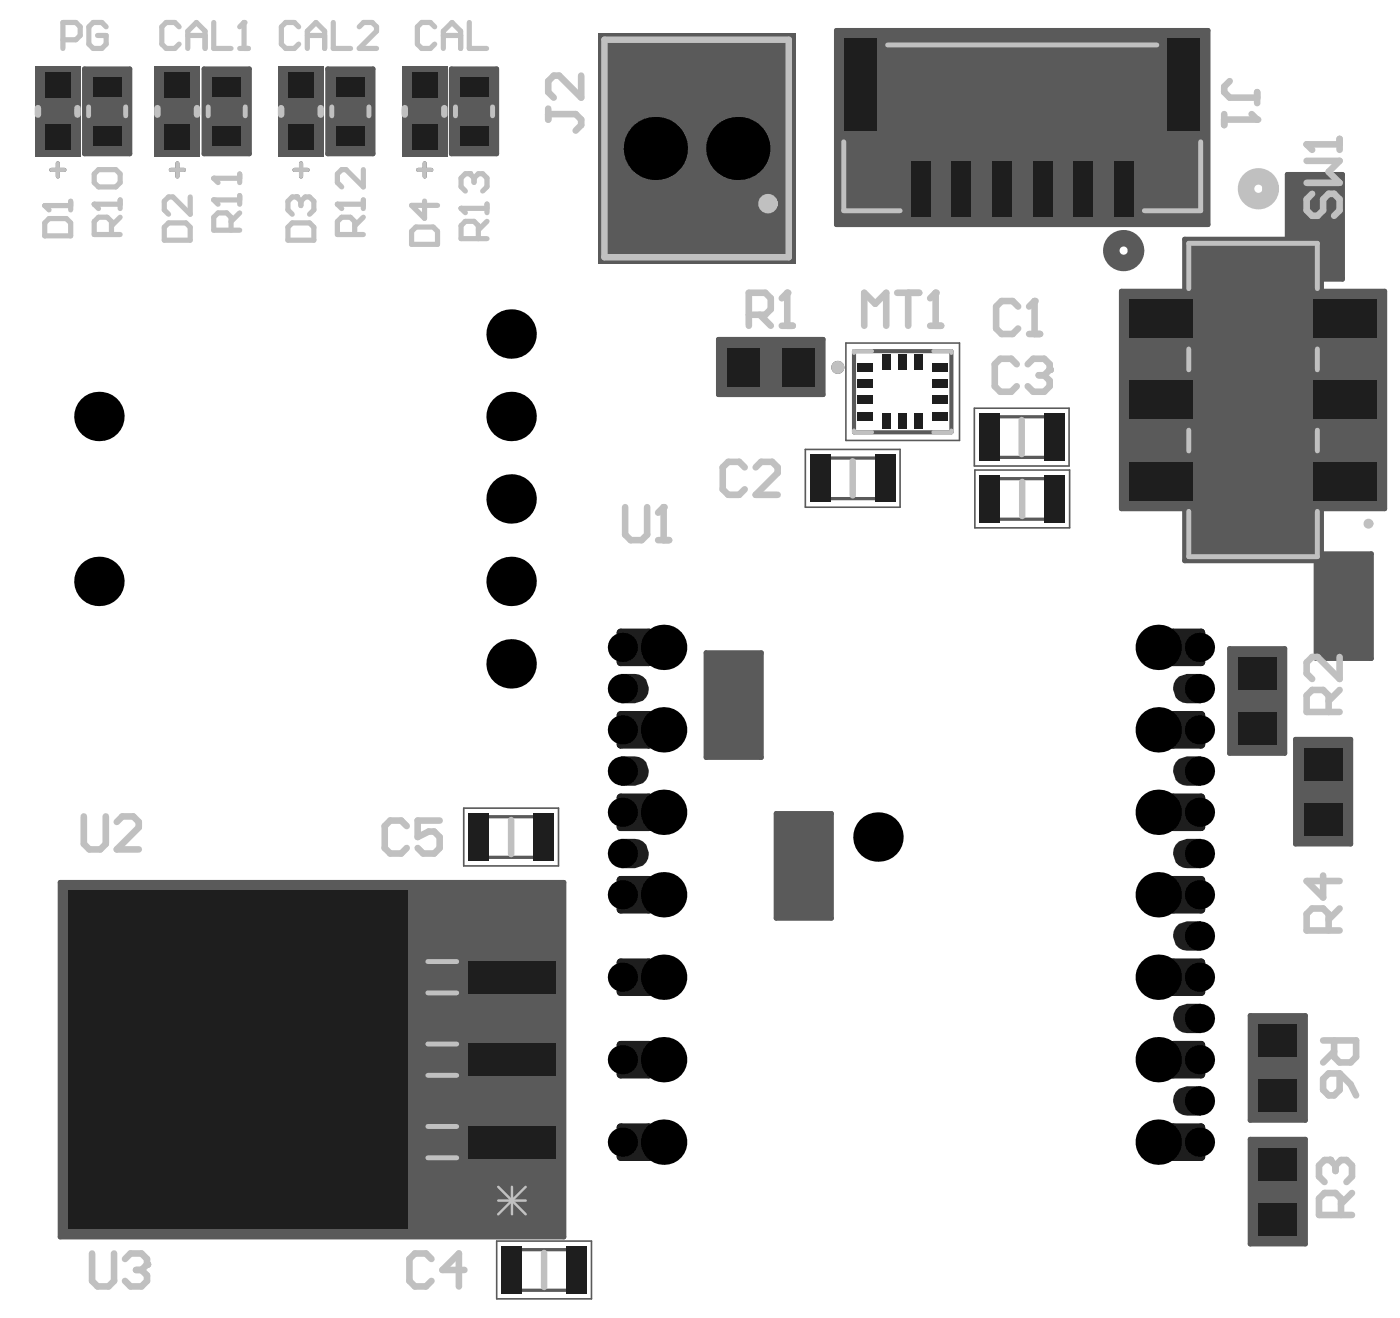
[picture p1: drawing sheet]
<svg xmlns="http://www.w3.org/2000/svg" width="144mm" height="135mm" viewBox="0 0 144 135" stroke-linecap="round" stroke-linejoin="round" font-family="sans-serif">
<path d="M82.6 46.1h9.7v5.9h-9.7zM99.9 41.8h9.7v6h-9.7zM100 48.2h9.7v5.9h-9.7zM47.6 82.8h9.7v6h-9.7zM50.9 127.2h9.8v6h-9.8z" fill="none" stroke="#5a5a5a" stroke-width=".17"/>
<g fill="#5a5a5a">
<path d="M46.3 7.1h4.6v8.7h-4.6z"/>
<path d="M41.2 6.8h4.7v9.3h-4.7z"/>
<path d="M33.6 7.1h4.7v8.7h-4.7z"/>
<path d="M28.5 6.8h4.7v9.3h-4.7z"/>
<path d="M20.9 7.1h4.7v8.7h-4.7z"/>
<path d="M15.8 6.8h4.7v9.3h-4.7z"/>
<path d="M8.7 7.1h4.6v8.7h-4.6z"/>
<path d="M3.6 6.8h4.6v9.3h-4.6z"/>
<path d="M6.2 90.5h51.6v36.3h-51.6z"/>
<path d="M115 29.9h6.5v-5.4h14v5.4h6.5v22.3h-6.5v5.3h-14v-5.3h-6.5z"/>
<path d="M135 56.8h5.6v10.7h-5.6z"/>
<path d="M132 17.9h5.7v10.7h-5.7z"/>
<path d="M72.4 66.9h5.7v10.8h-5.7z"/>
<path d="M128.2 104.1h5.7v10.7h-5.7z"/>
<path d="M79.6 83.4h5.7v10.7h-5.7z"/>
<path d="M132.9 75.8h5.6v10.7h-5.6z"/>
<path d="M128.2 116.8h5.7v10.7h-5.7z"/>
<path d="M126.1 66.5h5.7v10.7h-5.7z"/>
<path d="M73.7 34.8h10.7v5.7h-10.7z"/>
<path d="M61.3 3.4h20.3v23.6h-20.3z"/>
<path d="M85.8 3.1h38.1v19.9h-38.1z"/>
</g>
<g fill="none" stroke="#5a5a5a" stroke-width=".51">
<path d="M8.7 7.1h4.6v8.7h-4.6zM20.9 7.1h4.7v8.7h-4.7zM33.6 7.1h4.7v8.7h-4.7zM46.3 7.1h4.6v8.7h-4.6zM85.8 3.1h38.1v19.9h-38.1zM132 17.9h5.7v10.7h-5.7zM73.7 34.8h10.7v5.7h-10.7zM115 29.9h6.5v-5.4h14v5.4h6.5v22.3h-6.5v5.3h-14v-5.3h-6.5zM135 56.8h5.6v10.7h-5.6zM72.4 66.9h5.7v10.8h-5.7zM126.1 66.5h5.7v10.7h-5.7zM132.9 75.8h5.6v10.7h-5.6z"/>
<path d="M6.2 90.5h51.6v36.3h-51.6zM79.6 83.4h5.7v10.7h-5.7zM128.2 104.1h5.7v10.7h-5.7zM128.2 116.8h5.7v10.7h-5.7z"/>
</g>
<path d="M86.8 35.2h11.6v10h-11.6z" fill="none" stroke="#5a5a5a" stroke-width=".17"/>
<g fill="none" stroke="#5a5a5a" stroke-width=".33">
<path d="M4.6 8.8h2.6v5.3h-2.6zM5.9 11l.5 .8h-1zM16.8 8.8h2.7v5.3h-2.7zM18.2 11l.4 .8h-.9zM29.5 8.8h2.7v5.3h-2.7zM30.9 11l.4 .8h-.9zM42.2 8.8h2.7v5.3h-2.7zM43.5 11l.5 .8h-1zM62.3 4.4h18.3v21.6h-18.3zM84.1 47h6.7v4.1h-6.7zM101.5 42.7h6.6v4.2h-6.6zM101.5 49.1h6.7v4.1h-6.7z"/>
<path d="M49.1 83.7h6.6v4.2h-6.6zM52.5 128.1h6.6v4.2h-6.6z"/>
</g>
<g fill="none" stroke="#5a5a5a" stroke-width=".1">
<path d="M9.5 12.9h3M9.5 8.6h3v5.6h-3zM9.5 9.9h3M21.8 12.9h2.9M21.8 8.6h2.9v5.6h-2.9zM21.8 9.9h2.9M34.5 12.9h2.9M34.5 8.6h2.9v5.6h-2.9zM34.5 9.9h2.9M47.1 12.9h3M47.1 8.6h3v5.6h-3zM47.1 9.9h3"/>
<path d="M87 5h35.7v16.2h-35.7zM132.9 19.9h3.9v6.7h-3.9zM75.7 35.6h6.7v4h-6.7zM77.9 35.6v4M80.2 35.6v4M122.3 25.4h12.4v31.2h-12.4zM132.9 22.1h3.9M132.9 24.4h3.9M127.5 56.6a1.01 1.01 0 0 1 1-1 1.01 1.01 0 0 1 1 1M135.8 58.8h4v6.7h-4zM73.3 73.4h3.9M73.3 68.9h3.9v6.7h-3.9z"/>
<path d="M73.3 71.1h3.9M126.9 70.7h4M126.9 68.5h4v6.7h-4zM126.9 73h4M133.7 77.8h4v6.7h-4zM135.8 61h4M135.8 63.3h4M8 91.3h33.9v34.7h-33.9zM41.9 98.6h13.9v3.2h-13.9M80.4 89.9h4M80.4 85.4h4v6.7h-4zM80.4 87.6h4"/>
<path d="M133.7 80h4M133.7 82.3h4M41.9 115.5h13.9v3.2h-13.9M41.9 107h13.9v3.2h-13.9M129.1 108.3h3.9M129.1 106.1h3.9v6.7h-3.9zM129.1 118.8h3.9v6.7h-3.9zM129.1 110.6h3.9M129.1 123.3h3.9M129.1 121h3.9"/>
<circle cx="133.8" cy="49.3" r=".13"/>
</g>
<path d="M5.3 17.4h1.3M5.9 16.7v1.4M17.5 17.4h1.4M18.2 16.7v1.4M30.2 17.4h1.4M30.9 16.7v1.4M42.9 17.4h1.3M43.6 16.7v1.4M87.6 36h10v8.3h-10z" fill="none" stroke="#5a5a5a" stroke-width=".42"/>
<path d="M51.1 121.7l2.8 2.8M51.1 123.1h2.8M52.5 121.7v2.8M53.9 121.7l-2.8 2.8" fill="none" stroke="#5a5a5a" stroke-width=".25"/>
<circle cx="85.9" cy="37.7" r=".33" fill="none" stroke="#5a5a5a" stroke-width=".66"/>
<circle cx="115.2" cy="25.7" r="1.27" fill="none" stroke="#5a5a5a" stroke-width="1.7"/>
<g fill="none" stroke="#c0c0c0" stroke-width=".51">
<path d="M9.1 11v.9M12.9 11v.9M21.3 11v.9M25.2 11v.9M34 11v.9M37.8 11v.9M46.7 11v.9M50.5 11v.9M86.5 14.5v7.1h5.8M91 4.6h27.6M123.1 14.5v7.1h-5.7M121.9 29.6v-4.7h13.2v4.7"/>
<path d="M121.9 35.8v2.1M135.1 35.8v2.1M121.9 44.1v2.1M121.9 52.4v4.7h13.2v-4.7M135.1 44.1v2.1M43.9 98.6h2.9M43.9 118.7h2.9M43.9 110.2h2.9M43.9 101.8h2.9M43.9 115.5h2.9M43.9 107h2.9"/>
</g>
<g fill="none" stroke="#c0c0c0" stroke-width=".66">
<path d="M3.9 11.1v.6M7.9 11.1v.6M16.1 11.1v.6M20.2 11.1v.6M28.8 11.1v.6M32.9 11.1v.6M41.5 11.1v.6M45.6 11.1v.6M62 4.1h18.9v22.3h-18.9zM87.5 47.3v3.5M104.8 43.1v3.5M104.8 49.4v3.5"/>
<path d="M52.4 84.1v3.5M55.8 128.4v3.5"/>
</g>
<path d="M89.4 36h-1.8v.2M95.7 36h1.9v.2M87.6 44.1v.2h1.8M97.6 44.1v.2h-1.9" fill="none" stroke="#c0c0c0" stroke-width=".42"/>
<g fill="none" stroke="#c0c0c0" stroke-width=".53">
<path d="M18.4 2.7l-.5-.4h-.9l-.4 .4v1.8l.4 .5h.9l.5-.5M19.3 3.6h1.7M19.3 5v-1.8l.8-.9 .9 .9v1.8M21.9 2.3v2.7h1.8M24.6 5h.9M25 2.3v2.7M30.6 2.7l-.4-.4h-.9l-.4 .4v1.8l.4 .5h.9l.4-.5M31.5 3.6h1.8M31.5 5v-1.8l.9-.9 .9 .9v1.8M34.2 2.3v2.7h1.8M36.8 2.7l.5-.4h.9l.4 .4v.5l-1.8 1.8h1.8M44.6 2.7l-.5-.4h-.9l-.4 .4v1.8l.4 .5h.9l.5-.5"/>
<path d="M45.5 5v-1.8l.9-.9 .8 .9v1.8M45.5 3.6h1.7M48.1 2.3v2.7h1.8"/>
</g>
<circle cx="25" cy="2.3" r=".27" fill="#c0c0c0"/>
<path d="M6.5 4.1h1.3l.4-.5v-.9l-.4-.4h-1.3v2.7M10.9 2.7l-.5-.4h-.8l-.5 .4v1.8l.5 .5h.8l.5-.5v-.9h-.9M25 2.3l-.4 .4M47.3 21.4h2.6M49.1 24.5v-1.4l-.5-.4h-.9l-.4 .4v1.4h2.6M49.9 22.7l-.8 .9M49.9 20.9v.9" fill="none" stroke="#c0c0c0" stroke-width=".53"/>
<path d="M5.3 17.4h1.3M5.9 16.7v1.4M17.5 17.4h1.4M18.2 16.7v1.4M30.2 17.4h1.4M30.9 16.7v1.4M42.9 17.4h1.3M43.6 16.7v1.4" fill="none" stroke="#c0c0c0" stroke-width=".42"/>
<path d="M51.1 121.7l2.8 2.8M51.1 123.1h2.8M52.5 121.7v2.8M53.9 121.7l-2.8 2.8" fill="none" stroke="#c0c0c0" stroke-width=".25"/>
<circle cx="47.3" cy="21.4" r=".27" fill="#c0c0c0"/>
<path d="M48.2 17.8h-.5l-.4 .5v.8l.4 .5M47.3 21.4l.4 .4" fill="none" stroke="#c0c0c0" stroke-width=".53"/>
<circle cx="48.2" cy="17.8" r=".27" fill="#c0c0c0"/>
<path d="M48.2 17.8l.4 .5M48.6 18.3v.4M48.6 18.3l.5-.5h.4l.4 .5v.8l-.4 .5M34.6 20.9h2.7M36.4 24v-1.3l-.5-.4h-.9l-.4 .4v1.3h2.7M37.3 22.3l-.9 .9M37.3 20.5v.9" fill="none" stroke="#c0c0c0" stroke-width=".53"/>
<circle cx="34.6" cy="20.9" r=".27" fill="#c0c0c0"/>
<path d="M37.3 17.4v1.8l-1.8-1.8h-.5l-.4 .4v.9l.4 .5M21.9 20.5h2.7M23.7 23.6v-1.3l-.4-.5h-.9l-.5 .5v1.3h2.7M24.6 21.8l-.9 .9M24.6 20.1v.8M34.6 20.9l.4 .5" fill="none" stroke="#c0c0c0" stroke-width=".53"/>
<circle cx="21.9" cy="20.5" r=".27" fill="#c0c0c0"/>
<path d="M21.9 18.3h2.7M24.6 17.8v.9M21.9 20.5l.5 .4" fill="none" stroke="#c0c0c0" stroke-width=".53"/>
<circle cx="21.9" cy="18.3" r=".27" fill="#c0c0c0"/>
<path d="M21.9 18.3l.5 .4M9.7 20.9h2.6M11.4 24v-1.3l-.4-.4h-.9l-.4 .4v1.3h2.6M12.3 22.3l-.9 .9M12.3 20.5v.9" fill="none" stroke="#c0c0c0" stroke-width=".53"/>
<circle cx="9.7" cy="20.9" r=".27" fill="#c0c0c0"/>
<path d="M10.1 17.4h1.8l.4 .4v.9l-.4 .5h-1.8l-.4-.5v-.9zM9.7 20.9l.4 .5M30 22.9h1.7l.5 .4v1.3h-2.7v-1.3zM30.4 20.2h-.4l-.5 .4v.9l.5 .5M42.7 23.3h1.7l.5 .4v1.3h-2.7v-1.3zM43.5 20.6v1.8l-1.3-1.3h2.7" fill="none" stroke="#c0c0c0" stroke-width=".53"/>
<circle cx="30.4" cy="20.2" r=".27" fill="#c0c0c0"/>
<path d="M4.6 21.1h2.6M5 22.4h1.8l.4 .5v1.3h-2.6v-1.3zM7.2 20.6v.9M17.3 22.9h1.8l.4 .4v1.3h-2.7v-1.3zM19.5 20.2v1.8l-1.8-1.8h-.4l-.5 .4v.9l.5 .5M30.4 20.2l.5 .4M30.9 20.6v.5M30.9 20.6l.4-.4h.4l.5 .4v.9l-.5 .5" fill="none" stroke="#c0c0c0" stroke-width=".53"/>
<circle cx="4.6" cy="21.1" r=".27" fill="#c0c0c0"/>
<path d="M4.6 21.1l.4 .4" fill="none" stroke="#c0c0c0" stroke-width=".53"/>
<path d="M134 16.5h3.4l-1.1 1.1 1.1 1.1h-3.4M134 14.8h3.4M134.6 19.9l-.6 .5v1.2l.6 .5h.5l.6-.5v-1.2l.6-.5h.5l.6 .5v1.2l-.6 .5M137.4 14.2v1.2" fill="none" stroke="#c0c0c0" stroke-width=".68"/>
<circle cx="134" cy="14.8" r=".34" fill="#c0c0c0"/>
<path d="M134 14.8l.6 .6M136.3 73v-1.7l-.6-.6h-1.1l-.6 .6v1.7h3.4M137.4 67.4v2.2l-2.3-2.2h-.5l-.6 .5v1.1l.6 .6M137.4 70.7l-1.1 1.2M135.7 89.8v2.2l-1.7-1.7h3.4M136.3 95.4v-1.7l-.6-.6h-1.1l-.6 .6v1.7h3.4M137.4 93.1l-1.1 1.2M9.4 128.5v2.8l.6 .6h1.1l.6-.6v-2.8M12.8 129.1l.6-.6h1.1l.6 .6v.5" fill="none" stroke="#c0c0c0" stroke-width=".68"/>
<circle cx="15.1" cy="129.6" r=".34" fill="#c0c0c0"/>
<path d="M64.1 52v2.8l.6 .6h1.1l.6-.6v-2.8M67.5 55.4h1.1M68.1 52v3.4M8.6 83.7v2.8l.6 .6h1.1l.6-.6v-2.8M12 84.3l.5-.6h1.2l.5 .6v.5l-2.2 2.3h2.2M13.9 130.2h.6M14.5 130.2l.6 .6v.5l-.6 .6h-1.1l-.6-.6M15.1 129.6l-.6 .6" fill="none" stroke="#c0c0c0" stroke-width=".68"/>
<circle cx="68.1" cy="52" r=".34" fill="#c0c0c0"/>
<path d="M68.1 52l-.6 .6M135.7 106.7h3.4v1.7l-.6 .5h-1.1l-.6-.5v-1.7M136.3 110h1.1v1.7l-.6 .6h-.5l-.6-.6v-1.1zM136.4 118.9h-.6l-.5 .6v1.1l.5 .6M136.8 107.8l-1.1 1.1M137.4 110l1.1 1.2 .6 1.1M137.5 124.6v-1.7l-.5-.6h-1.2l-.5 .6v1.7h3.4M138.7 122.3l-1.2 1.1" fill="none" stroke="#c0c0c0" stroke-width=".68"/>
<circle cx="136.4" cy="118.9" r=".34" fill="#c0c0c0"/>
<path d="M76.8 32.3h1.7l.6-.6v-1.1l-.6-.6h-1.7v3.4M77.9 32.3l1.2 1.1M80.2 33.4h1.1M80.7 30v3.4M136.4 118.9l.6 .6M137 119.5v.5M137 119.5l.5-.6h.6l.6 .6v1.1l-.6 .6" fill="none" stroke="#c0c0c0" stroke-width=".68"/>
<circle cx="80.7" cy="30" r=".34" fill="#c0c0c0"/>
<path d="M80.7 30l-.5 .6M88.6 33.4v-3.4l1.2 1.1 1.1-1.1v3.4M92 30h2.3M93.1 30v3.4M95.4 33.4h1.1M96 30v3.4" fill="none" stroke="#c0c0c0" stroke-width=".68"/>
<circle cx="96" cy="30" r=".34" fill="#c0c0c0"/>
<path d="M125.6 11.7v1.1M125.6 12.3h3.3M126.1 8.3l-.5 .6v.5l.5 .6h2.8M128.9 9.4v1.2M96 30l-.6 .6" fill="none" stroke="#c0c0c0" stroke-width=".68"/>
<circle cx="128.9" cy="12.3" r=".34" fill="#c0c0c0"/>
<path d="M56.2 11.1v1.2M56.2 11.7h2.8l.6 .6v.5l-.6 .6M59.6 7.8v2.2l-2.2-2.2h-.6l-.6 .5v1.1l.6 .6M128.4 11.7l.5 .6M104.3 37.3l-.6-.5h-1.1l-.6 .5v2.3l.6 .6h1.1l.6-.6M105.4 37.3l.6-.5h1.1l.6 .5v.6M41.7 84.7l-.6-.6h-1.1l-.5 .6v2.2l.5 .6h1.1l.6-.6M45.1 84.1h-2.3v1.7l1.2-.6h.5l.6 .6v1.1l-.6 .6h-1.1l-.6-.6M44.2 129.1l-.5-.6h-1.1l-.6 .6v2.2l.6 .6h1.1l.5-.6M47.6 130.2h-2.2l1.7-1.7v3.4" fill="none" stroke="#c0c0c0" stroke-width=".68"/>
<circle cx="107.7" cy="37.9" r=".34" fill="#c0c0c0"/>
<path d="M104.4 31.4l-.5-.5h-1.2l-.5 .5v2.3l.5 .5h1.2l.5-.5M105.5 34.2h1.2M106.1 30.9v3.3M106.5 38.5h.6M107.1 38.5l.6 .5v.6l-.6 .6h-1.1l-.6-.6M107.7 37.9l-.6 .6M76.4 47.9l-.6-.6h-1.1l-.6 .6v2.3l.6 .5h1.1l.6-.5M77.5 47.9l.6-.6h1.1l.6 .6v.6l-2.3 2.2h2.3" fill="none" stroke="#c0c0c0" stroke-width=".68"/>
<circle cx="106.1" cy="30.9" r=".34" fill="#c0c0c0"/>
<path d="M106.1 30.9l-.6 .5" fill="none" stroke="#c0c0c0" stroke-width=".68"/>
<circle cx="140.3" cy="53.7" r=".25" fill="none" stroke="#c0c0c0" stroke-width=".51"/>
<circle cx="85.9" cy="37.7" r=".33" fill="none" stroke="#c0c0c0" stroke-width=".66"/>
<circle cx="78.8" cy="20.9" r=".33" fill="none" stroke="#c0c0c0" stroke-width="1.3"/>
<circle cx="129.1" cy="19.4" r="1.27" fill="none" stroke="#c0c0c0" stroke-width="1.7"/>
<g fill="#1e1e1e">
<path d="M120.9 111.6l.8-.2h1.5v3h-1.5a1.53 1.53 0 0 1-1.3-1.1 1.53 1.53 0 0 1 .5-1.7z"/>
<path d="M120.9 103.2l.8-.3h1.5v3h-1.5a1.53 1.53 0 0 1-1.3-1.1 1.53 1.53 0 0 1 .5-1.6z"/>
<path d="M120.9 94.7l.8-.3h1.5v3.1h-1.5a1.53 1.53 0 0 1-1.3-1.1 1.53 1.53 0 0 1 .5-1.7z"/>
<path d="M120.9 86.3l.8-.3h1.5v3h-1.5a1.53 1.53 0 0 1-1.3-1.1 1.53 1.53 0 0 1 .5-1.6z"/>
<path d="M63.7 86h1.4a1.51 1.51 0 0 1 1.4 1.5 1.51 1.51 0 0 1-1.4 1.5h-1.4z"/>
<path d="M120.9 77.8l.8-.3h1.5v3h-1.5a1.53 1.53 0 0 1-1.3-1 1.53 1.53 0 0 1 .5-1.7z"/>
<path d="M63.7 77.5h1.4a1.51 1.51 0 0 1 1.4 1.5 1.51 1.51 0 0 1-1.4 1.5h-1.4z"/>
<path d="M120.9 69.4l.8-.3h1.5v3h-1.5a1.53 1.53 0 0 1-1.3-1.1 1.53 1.53 0 0 1 .5-1.6z"/>
<path d="M63.7 69.1h1.4a1.51 1.51 0 0 1 1.4 1.5 1.51 1.51 0 0 1-1.4 1.5h-1.4z"/>
<path d="M63.7 115.6h2.8v3h-2.8z"/>
<path d="M120.3 115.6h2.9v3h-2.9z"/>
<path d="M63.7 107.1h2.8v3h-2.8z"/>
<path d="M120.3 107.1h2.9v3h-2.9z"/>
<path d="M63.7 98.7h2.8v3h-2.8z"/>
<path d="M120.3 98.7h2.9v3h-2.9z"/>
<path d="M63.7 90.2h2.8v3h-2.8z"/>
<path d="M120.3 90.2h2.9v3h-2.9z"/>
<path d="M63.7 81.8h2.8v3h-2.8z"/>
<path d="M120.3 81.8h2.9v3h-2.9z"/>
<path d="M63.7 73.3h2.8v3h-2.8z"/>
<path d="M120.3 73.3h2.9v3h-2.9z"/>
<path d="M63.7 64.9h2.8v3h-2.8z"/>
<path d="M120.3 64.9h2.9v3h-2.9z"/>
</g>
<g fill="none" stroke="#1e1e1e" stroke-width=".84">
<path d="M63.7 64.9h2.8v3h-2.8zM63.7 73.3h2.8v3h-2.8zM120.3 64.9h2.9v3h-2.9zM120.3 73.3h2.9v3h-2.9zM63.7 81.8h2.8v3h-2.8zM63.7 90.2h2.8v3h-2.8zM63.7 98.7h2.8v3h-2.8zM120.3 81.8h2.9v3h-2.9zM120.3 90.2h2.9v3h-2.9zM120.3 98.7h2.9v3h-2.9zM63.7 107.1h2.8v3h-2.8zM63.7 115.6h2.8v3h-2.8z"/>
<path d="M120.3 115.6h2.9v3h-2.9zM120.3 107.1h2.9v3h-2.9z"/>
</g>
<g fill="#000">
<circle cx="67.2" cy="15.2" r="3.2"/>
<circle cx="75.7" cy="15.2" r="3.2"/>
<circle cx="52.4" cy="34.2" r="2.53"/>
<circle cx="10.1" cy="42.7" r="2.53"/>
<circle cx="10.1" cy="59.6" r="2.53"/>
<circle cx="52.4" cy="51.1" r="2.53"/>
<circle cx="52.4" cy="42.7" r="2.53"/>
<circle cx="52.4" cy="59.6" r="2.53"/>
<circle cx="52.4" cy="68.1" r="2.53"/>
<circle cx="63.8" cy="74.8" r="1.5"/>
<circle cx="63.8" cy="66.4" r="1.5"/>
<circle cx="63.8" cy="70.6" r="1.5"/>
<circle cx="63.8" cy="79" r="1.5"/>
<circle cx="68.1" cy="74.8" r="2.33"/>
<circle cx="68.1" cy="66.4" r="2.33"/>
<circle cx="118.8" cy="74.8" r="2.33"/>
<circle cx="118.8" cy="66.4" r="2.33"/>
<circle cx="123" cy="66.4" r="1.5"/>
<circle cx="123" cy="70.6" r="1.5"/>
<circle cx="123" cy="74.8" r="1.5"/>
<circle cx="123" cy="79" r="1.5"/>
<circle cx="63.8" cy="91.7" r="1.5"/>
<circle cx="63.8" cy="83.3" r="1.5"/>
<circle cx="63.8" cy="87.5" r="1.5"/>
<circle cx="68.1" cy="91.7" r="2.33"/>
<circle cx="68.1" cy="83.3" r="2.33"/>
<circle cx="90" cy="85.8" r="2.53"/>
<circle cx="118.8" cy="83.3" r="2.33"/>
<circle cx="118.8" cy="91.7" r="2.33"/>
<circle cx="123" cy="96" r="1.5"/>
<circle cx="123" cy="91.7" r="1.5"/>
<circle cx="123" cy="87.5" r="1.5"/>
<circle cx="123" cy="83.3" r="1.5"/>
<circle cx="63.8" cy="117.1" r="1.5"/>
<circle cx="63.8" cy="100.2" r="1.5"/>
<circle cx="63.8" cy="108.6" r="1.5"/>
<circle cx="68.1" cy="117.1" r="2.33"/>
<circle cx="68.1" cy="108.6" r="2.33"/>
<circle cx="68.1" cy="100.2" r="2.33"/>
<circle cx="118.8" cy="108.6" r="2.33"/>
<circle cx="118.8" cy="100.2" r="2.33"/>
<circle cx="118.8" cy="117.1" r="2.33"/>
<circle cx="123" cy="117.1" r="1.5"/>
<circle cx="123" cy="112.9" r="1.5"/>
<circle cx="123" cy="100.2" r="1.5"/>
<circle cx="123" cy="104.4" r="1.5"/>
<circle cx="123" cy="108.6" r="1.5"/>
</g>
<g fill="#1e1e1e">
<path d="M47.1 12.9h3v2h-3z" fill-rule="evenodd"/>
<path d="M47.1 7.9h3v2h-3z" fill-rule="evenodd"/>
<path d="M42.2 12.7h2.7v2.7h-2.7z" fill-rule="evenodd"/>
<path d="M42.2 7.4h2.7v2.7h-2.7z" fill-rule="evenodd"/>
<path d="M34.5 12.9h2.9v2h-2.9z" fill-rule="evenodd"/>
<path d="M34.5 7.9h2.9v2h-2.9z" fill-rule="evenodd"/>
<path d="M29.5 12.7h2.7v2.7h-2.7z" fill-rule="evenodd"/>
<path d="M29.5 7.4h2.7v2.7h-2.7z" fill-rule="evenodd"/>
<path d="M21.8 12.9h2.9v2h-2.9z" fill-rule="evenodd"/>
<path d="M21.8 7.9h2.9v2h-2.9z" fill-rule="evenodd"/>
<path d="M16.8 12.7h2.7v2.7h-2.7z" fill-rule="evenodd"/>
<path d="M16.8 7.4h2.7v2.7h-2.7z" fill-rule="evenodd"/>
<path d="M9.5 12.9h3v2h-3z" fill-rule="evenodd"/>
<path d="M9.5 7.9h3v2h-3z" fill-rule="evenodd"/>
<path d="M4.6 12.7h2.6v2.7h-2.6z" fill-rule="evenodd"/>
<path d="M4.6 7.4h2.6v2.7h-2.6z" fill-rule="evenodd"/>
<path d="M48 115.4h9v3.4h-9z" fill-rule="evenodd"/>
<path d="M48 106.9h9v3.4h-9z" fill-rule="evenodd"/>
<path d="M48 98.5h9v3.4h-9z" fill-rule="evenodd"/>
<path d="M7 91.3h34.9v34.7h-34.9z" fill-rule="evenodd"/>
<path d="M134.7 47.3h6.5v4h-6.5z" fill-rule="evenodd"/>
<path d="M134.7 39h6.5v4h-6.5z" fill-rule="evenodd"/>
<path d="M134.7 30.7h6.5v4h-6.5z" fill-rule="evenodd"/>
<path d="M115.9 30.7h6.5v4h-6.5z" fill-rule="evenodd"/>
<path d="M115.9 39h6.5v4h-6.5z" fill-rule="evenodd"/>
<path d="M115.9 47.3h6.5v4h-6.5z" fill-rule="evenodd"/>
<path d="M129.1 105h3.9v3.3h-3.9z" fill-rule="evenodd"/>
<path d="M129.1 110.6h3.9v3.4h-3.9z" fill-rule="evenodd"/>
<path d="M133.7 76.6h4v3.4h-4z" fill-rule="evenodd"/>
<path d="M133.7 82.3h4v3.4h-4z" fill-rule="evenodd"/>
<path d="M129.1 123.3h3.9v3.4h-3.9z" fill-rule="evenodd"/>
<path d="M129.1 117.6h3.9v3.4h-3.9z" fill-rule="evenodd"/>
<path d="M126.9 67.3h4v3.4h-4z" fill-rule="evenodd"/>
<path d="M126.9 73h4v3.4h-4z" fill-rule="evenodd"/>
<path d="M80.2 35.6h3.4v4h-3.4z" fill-rule="evenodd"/>
<path d="M74.5 35.6h3.4v4h-3.4z" fill-rule="evenodd"/>
<path d="M87.9 37.2h1.6v.9h-1.6z" fill-rule="evenodd"/>
<path d="M87.9 38.9h1.6v.8h-1.6z" fill-rule="evenodd"/>
<path d="M87.9 40.6h1.6v.8h-1.6z" fill-rule="evenodd"/>
<path d="M87.9 42.2h1.6v.9h-1.6z" fill-rule="evenodd"/>
<path d="M90.5 42.4h.8v1.6h-.8z" fill-rule="evenodd"/>
<path d="M92.2 42.4h.8v1.6h-.8z" fill-rule="evenodd"/>
<path d="M93.8 42.4h.9v1.6h-.9z" fill-rule="evenodd"/>
<path d="M95.7 42.2h1.5v.9h-1.5z" fill-rule="evenodd"/>
<path d="M95.7 40.6h1.5v.8h-1.5z" fill-rule="evenodd"/>
<path d="M95.7 38.9h1.5v.8h-1.5z" fill-rule="evenodd"/>
<path d="M95.7 37.2h1.5v.9h-1.5z" fill-rule="evenodd"/>
<path d="M93.8 36.3h.9v1.6h-.9z" fill-rule="evenodd"/>
<path d="M92.2 36.3h.8v1.6h-.8z" fill-rule="evenodd"/>
<path d="M90.5 36.3h.8v1.6h-.8z" fill-rule="evenodd"/>
<path d="M86.6 4h3.3v9.4h-3.3z" fill-rule="evenodd"/>
<path d="M119.7 4h3.3v9.4h-3.3z" fill-rule="evenodd"/>
<path d="M93.4 16.5h2.1v5.7h-2.1z" fill-rule="evenodd"/>
<path d="M97.6 16.5h2v5.7h-2z" fill-rule="evenodd"/>
<path d="M101.7 16.5h2.1v5.7h-2.1z" fill-rule="evenodd"/>
<path d="M105.9 16.5h2v5.7h-2z" fill-rule="evenodd"/>
<path d="M110.1 16.5h2v5.7h-2z" fill-rule="evenodd"/>
<path d="M114.2 16.5h2.1v5.7h-2.1z" fill-rule="evenodd"/>
<path d="M54.7 83.4h2.1v4.9h-2.1z" fill-rule="evenodd"/>
<path d="M48.1 83.4h2v4.9h-2z" fill-rule="evenodd"/>
<path d="M58.1 127.7h2.1v4.9h-2.1z" fill-rule="evenodd"/>
<path d="M51.4 127.7h2.1v4.9h-2.1z" fill-rule="evenodd"/>
<path d="M107.1 48.7h2.1v4.9h-2.1z" fill-rule="evenodd"/>
<path d="M100.5 48.7h2v4.9h-2z" fill-rule="evenodd"/>
<path d="M83.1 46.6h2.1v4.9h-2.1z" fill-rule="evenodd"/>
<path d="M89.7 46.6h2.1v4.9h-2.1z" fill-rule="evenodd"/>
<path d="M107.1 42.4h2v4.9h-2z" fill-rule="evenodd"/>
<path d="M100.4 42.4h2.1v4.9h-2.1z" fill-rule="evenodd"/>
</g>
</svg>
